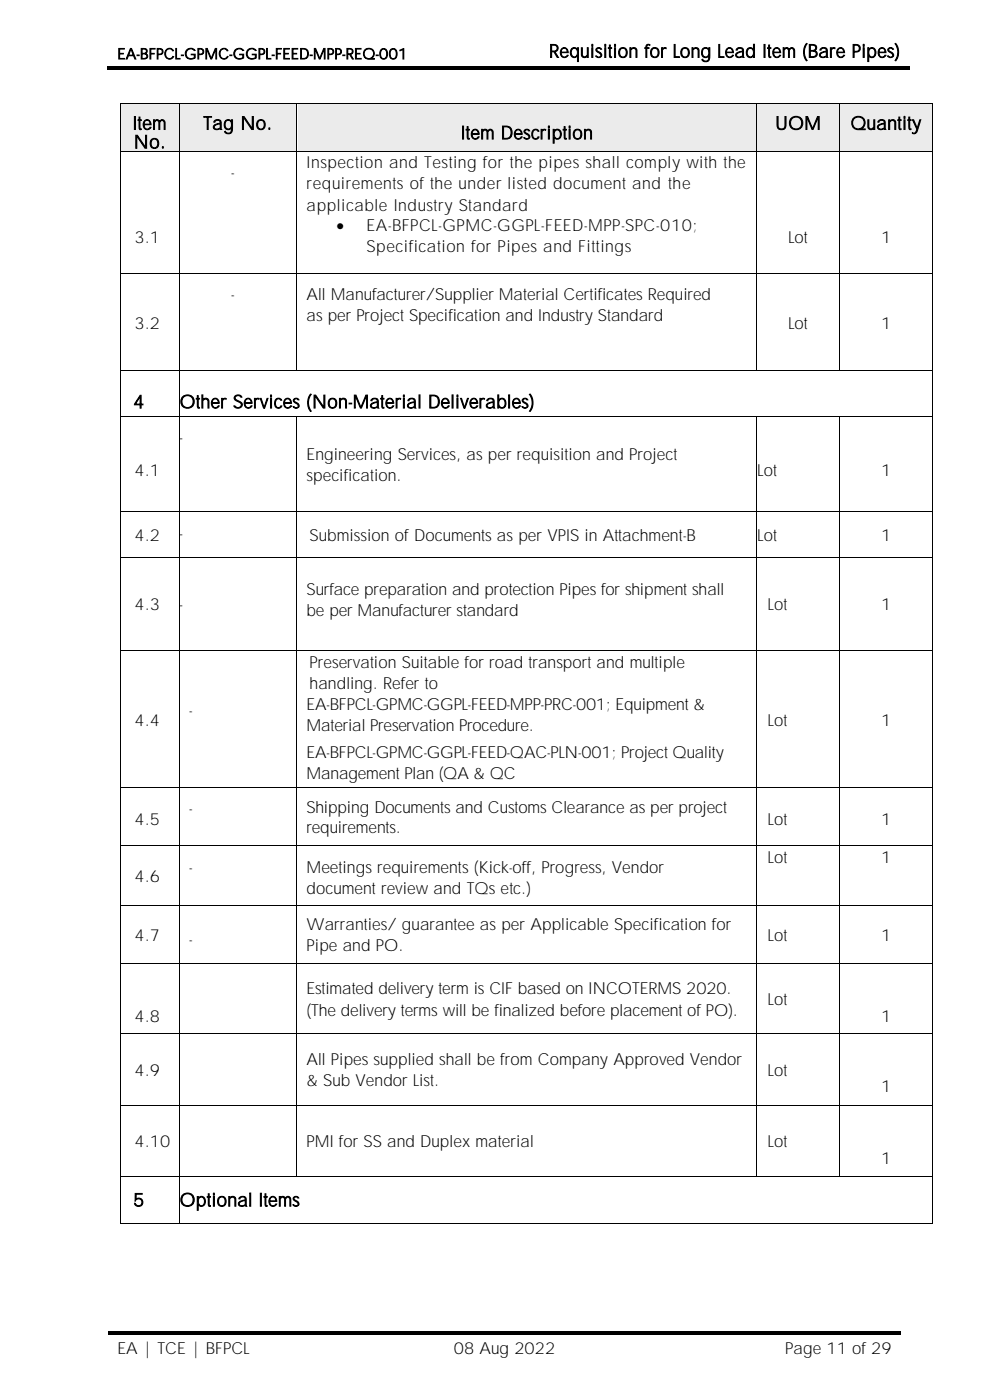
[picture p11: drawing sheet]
<svg xmlns="http://www.w3.org/2000/svg" width="210mm" height="297mm" viewBox="0 0 210 297" stroke-linecap="round" stroke-linejoin="round" font-family="sans-serif">
<defs><g id="words">
<g font-size="3.9">
<text x="116.5" y="12.2">Requisition for Long Lead Item (Bare Pipes)</text>
<text x="28.2" y="27.5">Item</text>
<text x="43.1" y="27.5">Tag No.</text>
<text x="97.8" y="29.5">Item Description</text>
<text x="164.5" y="27.5">UOM</text>
<text x="180.4" y="27.5">Quantity</text>
<text x="28.3" y="31.5">No.</text>
<text x="28.2" y="86.6">4</text>
<text x="38.1" y="86.6">Other Services (Non-Material Deliverables)</text>
<text x="28.2" y="255.9">5</text>
<text x="38.1" y="255.9">Optional Items</text>
</g>
<g font-size="3.5">
<text x="65" y="35.7">Inspection and Testing for the pipes shall comply with the</text>
<text x="49" y="37.8">-</text>
<text x="65" y="40.2">requirements of the under listed document and the</text>
<text x="65" y="44.7">applicable Industry Standard</text>
<text x="28.5" y="51.7">3.1</text>
<text x="71.4" y="49.1">•</text>
<text x="77.7" y="49.1">EA-BFPCL-GPMC-GGPL-FEED-MPP-SPC-010;</text>
<text x="77.7" y="53.6">Specification for Pipes and Fittings</text>
<text x="167.3" y="51.7">Lot</text>
<text x="186.9" y="51.7">1</text>
<text x="49" y="63.6">-</text>
<text x="65" y="63.6">All Manufacturer/Supplier Material Certificates Required</text>
<text x="28.5" y="69.8">3.2</text>
<text x="65" y="68.1">as per Project Specification and Industry Standard</text>
<text x="167.3" y="69.8">Lot</text>
<text x="186.9" y="69.8">1</text>
<text x="38.1" y="94">-</text>
<text x="28.5" y="101">4.1</text>
<text x="65" y="97.6">Engineering Services, as per requisition and Project</text>
<text x="160.7" y="101">Lot</text>
<text x="186.9" y="101">1</text>
<text x="65" y="102">specification.</text>
<text x="28.5" y="114.7">4.2</text>
<text x="38.1" y="114.3">-</text>
<text x="65.7" y="114.7">Submission ofDocuments as per VPIS in Attachment-B</text>
<text x="160.7" y="114.7">Lot</text>
<text x="186.9" y="114.7">1</text>
<text x="28.5" y="129.4">4.3</text>
<text x="38.1" y="129.4">-</text>
<text x="65" y="126.3">Surface preparation and protection Pipes for shipment shall</text>
<text x="65" y="130.8">be per Manufacturer standard</text>
<text x="162.9" y="129.4">Lot</text>
<text x="186.9" y="129.4">1</text>
<text x="65.7" y="141.7">Preservation Suitable for road transport and multiple</text>
<text x="65.7" y="146.2">handling. Refer to</text>
<text x="28.5" y="154.1">4.4</text>
<text x="40.1" y="151.9">-</text>
<text x="65" y="150.6">EA-BFPCL-GPMC-GGPL-FEED-MPP-PRC-001; Equipment &amp;</text>
<text x="65" y="155">Material Preservation Procedure.</text>
<text x="162.9" y="154.1">Lot</text>
<text x="186.9" y="154.1">1</text>
<text x="65" y="160.9">EA-BFPCL-GPMC-GGPL-FEED-QAC-PLN-001; Project Quality</text>
<text x="65" y="165.3">Management Plan (QA &amp; QC</text>
<text x="40.1" y="172.7">-</text>
<text x="65" y="172.4">Shipping Documents and Customs Clearance as per project</text>
<text x="28.5" y="174.9">4.5</text>
<text x="65" y="176.9">requirements.</text>
<text x="162.9" y="174.9">Lot</text>
<text x="186.9" y="174.9">1</text>
<text x="40.1" y="185.2">-</text>
<text x="65" y="185.2">Meetings requirements (Kick-off, Progress, Vendor</text>
<text x="162.9" y="183.2">Lot</text>
<text x="186.9" y="183.2">1</text>
<text x="28.5" y="187.1">4.6</text>
<text x="65" y="189.7">document review and TQs etc.)</text>
<text x="65" y="197.3">Warranties/ guarantee as per Applicable Specification for</text>
<text x="28.5" y="199.6">4.7</text>
<text x="40.1" y="200.6">-</text>
<text x="65" y="201.8">Pipe and PO.</text>
<text x="162.9" y="199.6">Lot</text>
<text x="186.9" y="199.6">1</text>
<text x="65" y="211">Estimated delivery term is CIF based on INCOTERMS 2020.</text>
<text x="65" y="215.5">(The delivery terms will be finalized before placement of PO).</text>
<text x="162.9" y="213.2">Lot</text>
<text x="28.5" y="216.8">4.8</text>
<text x="186.9" y="216.8">1</text>
<text x="65" y="226">All Pipes supplied shall be from Company Approved Vendor</text>
<text x="28.5" y="228.3">4.9</text>
<text x="65" y="230.5">&amp; Sub Vendor List.</text>
<text x="162.9" y="228.3">Lot</text>
<text x="186.9" y="231.7">1</text>
<text x="28.5" y="243.4">4.10</text>
<text x="65" y="243.4">PMI for SS and Duplex material</text>
<text x="162.9" y="243.4">Lot</text>
<text x="186.9" y="246.9">1</text>
<text x="24.9" y="287.3">EA | TCE | BFPCL</text>
<text x="96.3" y="287.3">08 Aug 2022</text>
<text x="166.6" y="287.3">Page 11 of29</text>
</g>
<text font-size="3.2" x="24.9" y="12.5">EA-BFPCL-GPMC-GGPL-FEED-MPP-REQ-001</text>
</g></defs>
<g fill="#000">
<path d="M22.7 14.1h90.3v.8h-90.3z" fill-rule="evenodd"/>
<path d="M112.8 14.1h.7v.8h-.7z" fill-rule="evenodd"/>
<path d="M113.5 14.1h79.5v.8h-79.5z" fill-rule="evenodd"/>
<path d="M23 282.5h56.1v.8h-56.1z" fill-rule="evenodd"/>
<path d="M79.1 282.5h.7v.8h-.7z" fill-rule="evenodd"/>
<path d="M79.8 282.5h55.3v.8h-55.3z" fill-rule="evenodd"/>
<path d="M135.1 282.5h.8v.8h-.8z" fill-rule="evenodd"/>
<path d="M135.9 282.5h55.2v.8h-55.2z" fill-rule="evenodd"/>
</g>
<g fill="#eeece1">
<path d="M25.6 22.1h12.3v9.9h-12.3z" fill-rule="evenodd"/>
<path d="M25.6 22.1h12.3v6.2h-12.3z" fill-rule="evenodd"/>
<path d="M25.6 28.3h12.3v3.7h-12.3z" fill-rule="evenodd"/>
<path d="M38.1 22.1h24.8v9.9h-24.8z" fill-rule="evenodd"/>
<path d="M38.1 22.1h24.8v9.9h-24.8z" fill-rule="evenodd"/>
<path d="M63.1 22.1h97.4v9.9h-97.4z" fill-rule="evenodd"/>
<path d="M63.1 22.1h97.4v9.9h-97.4z" fill-rule="evenodd"/>
<path d="M160.7 22.1h17.3v9.9h-17.3z" fill-rule="evenodd"/>
<path d="M160.7 22.1h17.3v9.9h-17.3z" fill-rule="evenodd"/>
<path d="M178.2 22.1h19.6v9.9h-19.6z" fill-rule="evenodd"/>
<path d="M178.2 22.1h19.6v9.9h-19.6z" fill-rule="evenodd"/>
</g>
<g fill="#000">
<path d="M25.4 21.9h.2v.2h-.2z" fill-rule="evenodd"/>
<path d="M25.4 21.9h.2v.2h-.2z" fill-rule="evenodd"/>
<path d="M25.4 32h.2v.2h-.2z" fill-rule="evenodd"/>
<path d="M37.9 21.9h.2v.2h-.2z" fill-rule="evenodd"/>
<path d="M37.9 32h.2v.2h-.2z" fill-rule="evenodd"/>
<path d="M62.9 21.9h.2v.2h-.2z" fill-rule="evenodd"/>
<path d="M62.9 32h.2v.2h-.2z" fill-rule="evenodd"/>
<path d="M160.4 21.9h.2v.2h-.2z" fill-rule="evenodd"/>
<path d="M160.4 32h.2v.2h-.2z" fill-rule="evenodd"/>
<path d="M177.9 21.9h.2v.2h-.2z" fill-rule="evenodd"/>
<path d="M177.9 32h.2v.2h-.2z" fill-rule="evenodd"/>
<path d="M197.7 21.9h.3v.2h-.3z" fill-rule="evenodd"/>
<path d="M197.7 21.9h.3v.2h-.3z" fill-rule="evenodd"/>
<path d="M197.7 32h.3v.2h-.3z" fill-rule="evenodd"/>
<path d="M25.4 57.8h.2v.2h-.2z" fill-rule="evenodd"/>
<path d="M37.9 57.8h.2v.2h-.2z" fill-rule="evenodd"/>
<path d="M62.9 57.8h.2v.2h-.2z" fill-rule="evenodd"/>
<path d="M160.4 57.8h.2v.2h-.2z" fill-rule="evenodd"/>
<path d="M177.9 57.8h.2v.2h-.2z" fill-rule="evenodd"/>
<path d="M197.7 57.8h.3v.2h-.3z" fill-rule="evenodd"/>
<path d="M25.4 78.6h.2v.2h-.2z" fill-rule="evenodd"/>
<path d="M37.9 78.6h.2v.2h-.2z" fill-rule="evenodd"/>
<path d="M62.9 78.6h.2v.2h-.2z" fill-rule="evenodd"/>
<path d="M160.4 78.6h.2v.2h-.2z" fill-rule="evenodd"/>
<path d="M177.9 78.6h.2v.2h-.2z" fill-rule="evenodd"/>
<path d="M197.7 78.6h.3v.2h-.3z" fill-rule="evenodd"/>
<path d="M25.4 88.2h.2v.3h-.2z" fill-rule="evenodd"/>
<path d="M37.9 88.2h.2v.3h-.2z" fill-rule="evenodd"/>
<path d="M62.9 88.2h.2v.3h-.2z" fill-rule="evenodd"/>
<path d="M160.4 88.2h.2v.3h-.2z" fill-rule="evenodd"/>
<path d="M177.9 88.2h.2v.3h-.2z" fill-rule="evenodd"/>
<path d="M197.7 88.2h.3v.3h-.3z" fill-rule="evenodd"/>
<path d="M25.4 108.5h.2v.2h-.2z" fill-rule="evenodd"/>
<path d="M25.4 118.1h.2v.2h-.2z" fill-rule="evenodd"/>
<path d="M37.9 108.5h.2v.2h-.2z" fill-rule="evenodd"/>
<path d="M37.9 118.1h.2v.2h-.2z" fill-rule="evenodd"/>
<path d="M62.9 108.5h.2v.2h-.2z" fill-rule="evenodd"/>
<path d="M62.9 118.1h.2v.2h-.2z" fill-rule="evenodd"/>
<path d="M160.4 108.5h.2v.2h-.2z" fill-rule="evenodd"/>
<path d="M160.4 118.1h.2v.2h-.2z" fill-rule="evenodd"/>
<path d="M177.9 108.5h.2v.2h-.2z" fill-rule="evenodd"/>
<path d="M177.9 118.1h.2v.2h-.2z" fill-rule="evenodd"/>
<path d="M197.7 108.5h.3v.2h-.3z" fill-rule="evenodd"/>
<path d="M197.7 118.1h.3v.2h-.3z" fill-rule="evenodd"/>
<path d="M25.4 137.9h.2v.2h-.2z" fill-rule="evenodd"/>
<path d="M37.9 137.9h.2v.2h-.2z" fill-rule="evenodd"/>
<path d="M62.9 137.9h.2v.2h-.2z" fill-rule="evenodd"/>
<path d="M160.4 137.9h.2v.2h-.2z" fill-rule="evenodd"/>
<path d="M177.9 137.9h.2v.2h-.2z" fill-rule="evenodd"/>
<path d="M197.7 137.9h.3v.2h-.3z" fill-rule="evenodd"/>
<path d="M25.4 166.9h.2v.3h-.2z" fill-rule="evenodd"/>
<path d="M25.4 179.4h.2v.2h-.2z" fill-rule="evenodd"/>
<path d="M37.9 166.9h.2v.3h-.2z" fill-rule="evenodd"/>
<path d="M37.9 179.4h.2v.2h-.2z" fill-rule="evenodd"/>
<path d="M62.9 166.9h.2v.3h-.2z" fill-rule="evenodd"/>
<path d="M62.9 179.4h.2v.2h-.2z" fill-rule="evenodd"/>
<path d="M160.4 166.9h.2v.3h-.2z" fill-rule="evenodd"/>
<path d="M160.4 179.4h.2v.2h-.2z" fill-rule="evenodd"/>
<path d="M177.9 166.9h.2v.3h-.2z" fill-rule="evenodd"/>
<path d="M177.9 179.4h.2v.2h-.2z" fill-rule="evenodd"/>
<path d="M197.7 166.9h.3v.3h-.3z" fill-rule="evenodd"/>
<path d="M197.7 179.4h.3v.2h-.3z" fill-rule="evenodd"/>
<path d="M25.4 192h.2v.2h-.2z" fill-rule="evenodd"/>
<path d="M37.9 192h.2v.2h-.2z" fill-rule="evenodd"/>
<path d="M62.9 192h.2v.2h-.2z" fill-rule="evenodd"/>
<path d="M160.4 192h.2v.2h-.2z" fill-rule="evenodd"/>
<path d="M177.9 192h.2v.2h-.2z" fill-rule="evenodd"/>
<path d="M197.7 192h.3v.2h-.3z" fill-rule="evenodd"/>
<path d="M25.4 204.3h.2v.2h-.2z" fill-rule="evenodd"/>
<path d="M25.4 219.2h.2v.2h-.2z" fill-rule="evenodd"/>
<path d="M37.9 204.3h.2v.2h-.2z" fill-rule="evenodd"/>
<path d="M37.9 219.2h.2v.2h-.2z" fill-rule="evenodd"/>
<path d="M62.9 204.3h.2v.2h-.2z" fill-rule="evenodd"/>
<path d="M62.9 219.2h.2v.2h-.2z" fill-rule="evenodd"/>
<path d="M160.4 204.3h.2v.2h-.2z" fill-rule="evenodd"/>
<path d="M160.4 219.2h.2v.2h-.2z" fill-rule="evenodd"/>
<path d="M177.9 204.3h.2v.2h-.2z" fill-rule="evenodd"/>
<path d="M177.9 219.2h.2v.2h-.2z" fill-rule="evenodd"/>
<path d="M197.7 204.3h.3v.2h-.3z" fill-rule="evenodd"/>
<path d="M197.7 219.2h.3v.2h-.3z" fill-rule="evenodd"/>
<path d="M25.4 234.4h.2v.2h-.2z" fill-rule="evenodd"/>
<path d="M37.9 234.4h.2v.2h-.2z" fill-rule="evenodd"/>
<path d="M62.9 234.4h.2v.2h-.2z" fill-rule="evenodd"/>
<path d="M160.4 234.4h.2v.2h-.2z" fill-rule="evenodd"/>
<path d="M177.9 234.4h.2v.2h-.2z" fill-rule="evenodd"/>
<path d="M197.7 234.4h.3v.2h-.3z" fill-rule="evenodd"/>
<path d="M25.4 249.5h.2v.2h-.2z" fill-rule="evenodd"/>
<path d="M25.4 259.5h.2v.2h-.2z" fill-rule="evenodd"/>
<path d="M25.4 259.5h.2v.2h-.2z" fill-rule="evenodd"/>
<path d="M37.9 249.5h.2v.2h-.2z" fill-rule="evenodd"/>
<path d="M37.9 259.5h.2v.2h-.2z" fill-rule="evenodd"/>
<path d="M62.9 249.5h.2v.2h-.2z" fill-rule="evenodd"/>
<path d="M160.4 249.5h.2v.2h-.2z" fill-rule="evenodd"/>
<path d="M177.9 249.5h.2v.2h-.2z" fill-rule="evenodd"/>
<path d="M197.7 249.5h.3v.2h-.3z" fill-rule="evenodd"/>
<path d="M197.7 259.5h.3v.2h-.3z" fill-rule="evenodd"/>
<path d="M197.7 259.5h.3v.2h-.3z" fill-rule="evenodd"/>
</g>
<g fill="none" stroke="#000" stroke-width=".21">
<path d="M25.5 22.1v9.9M25.5 32.2v25.6M25.6 22h12.3M25.6 32.1h12.3M38 22.1v9.9M38 32.2v25.6M38.1 22h24.8M38.1 32.1h24.8M63 22.1v9.9M63 32.2v25.6M63.1 22h97.3M63.1 32.1h97.3"/>
<path d="M160.5 22.1v9.9M160.5 32.2v25.6M160.6 22h17.3M160.6 32.1h17.3M178 22.1v9.9M178 32.2v25.6M178.1 22h19.6M178.1 32.1h19.6M197.8 22.1v9.9M197.8 32.2v25.6M25.5 58v20.6M25.6 57.9h12.3"/>
<path d="M38 58v20.6M38.1 57.9h24.8M63 58v20.6M63.1 57.9h97.3M160.5 58v20.6M160.6 57.9h17.3M178 58v20.6M178.1 57.9h19.6M197.8 58v20.6M25.5 78.8v9.4M25.6 78.7h12.3M38 78.8v9.4"/>
<path d="M38.1 78.7h24.8M63.1 78.7h97.3M160.6 78.7h17.3M178.1 78.7h19.6M197.8 78.8v9.4M25.5 88.5v20M25.6 88.3h12.3M38 88.5v20M38.1 88.3h24.8M63 88.5v20M63.1 88.3h97.3M160.5 88.5v20"/>
<path d="M160.6 88.3h17.3M178 88.5v20M178.1 88.3h19.6M197.8 88.5v20M25.5 108.7v9.4M25.5 118.3v19.6M25.6 108.6h12.3M25.6 118.2h12.3M38 108.7v9.4M38 118.3v19.6M38.1 108.6h24.8M38.1 118.2h24.8"/>
<path d="M63 108.7v9.4M63 118.3v19.6M63.1 108.6h97.3M63.1 118.2h97.3M160.5 108.7v9.4M160.5 118.3v19.6M160.6 108.6h17.3M160.6 118.2h17.3M178 108.7v9.4M178 118.3v19.6M178.1 108.6h19.6M178.1 118.2h19.6"/>
<path d="M197.8 108.7v9.4M197.8 118.3v19.6M25.5 138.1v28.8M25.6 138h12.3M38 138.1v28.8M38.1 138h24.8M63 138.1v28.8M63.1 138h97.3M160.5 138.1v28.8M160.6 138h17.3M178 138.1v28.8M178.1 138h19.6"/>
<path d="M197.8 138.1v28.8M25.5 167.2v12.2M25.5 179.6v12.4M25.6 167.1h12.3M25.6 179.5h12.3M38 167.2v12.2M38 179.6v12.4M38.1 167.1h24.8M38.1 179.5h24.8M63 167.2v12.2M63 179.6v12.4M63.1 167.1h97.3"/>
<path d="M63.1 179.5h97.3M160.5 167.2v12.2M160.5 179.6v12.4M160.6 167.1h17.3M160.6 179.5h17.3M178 167.2v12.2M178 179.6v12.4M178.1 167.1h19.6M178.1 179.5h19.6M197.8 167.2v12.2M197.8 179.6v12.4M25.5 192.2v12.1"/>
<path d="M25.6 192.1h12.3M38 192.2v12.1M38.1 192.1h24.8M63 192.2v12.1M63.1 192.1h97.3M160.5 192.2v12.1M160.6 192.1h17.3M178 192.2v12.1M178.1 192.1h19.6M197.8 192.2v12.1M25.5 204.5v14.7M25.5 219.4v15"/>
<path d="M25.6 204.4h12.3M25.6 219.3h12.3M38 204.5v14.7M38 219.4v15M38.1 204.4h24.8M38.1 219.3h24.8M63 204.5v14.7M63 219.4v15M63.1 204.4h97.3M63.1 219.3h97.3M160.5 204.5v14.7M160.5 219.4v15"/>
<path d="M160.6 204.4h17.3M160.6 219.3h17.3M178 204.5v14.7M178 219.4v15M178.1 204.4h19.6M178.1 219.3h19.6M197.8 204.5v14.7M197.8 219.4v15M25.5 234.6v14.9M25.6 234.5h12.3M38 234.6v14.9M38.1 234.5h24.8"/>
<path d="M63 234.6v14.9M63.1 234.5h97.3M160.5 234.6v14.9M160.6 234.5h17.3M178 234.6v14.9M178.1 234.5h19.6M197.8 234.6v14.9M25.5 249.7v9.8M25.6 249.6h12.3M25.6 259.6h12.3M38 249.7v9.8M38.1 249.6h24.8"/>
<path d="M38.1 259.6h159.6M63.1 249.6h97.3M160.6 249.6h17.3M178.1 249.6h19.6M197.8 249.7v9.8"/>
</g>
<use href="#words"/>
</svg>
